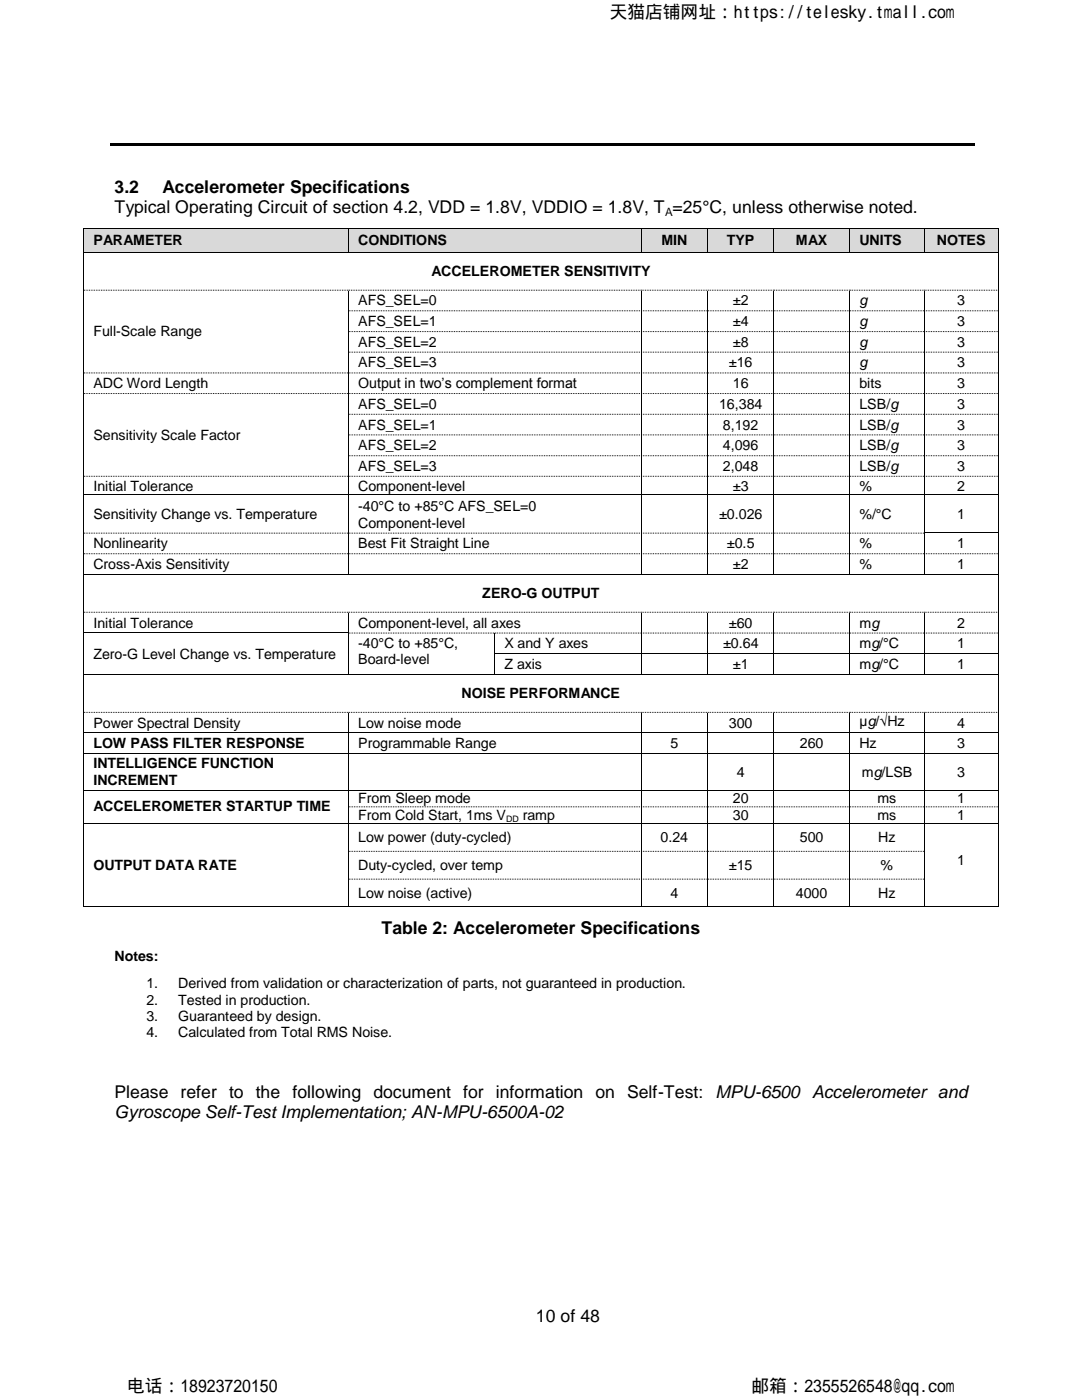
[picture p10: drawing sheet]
<svg xmlns="http://www.w3.org/2000/svg" width="216mm" height="279mm" viewBox="0 0 216 279" stroke-linecap="round" stroke-linejoin="round" font-family="sans-serif">
<defs><g id="words">
<g font-size="3.5">
<text x="121.7" y="3.5">天猫店铺网址：https://telesky.tmall.com</text>
<text x="22.9" y="38.5">3.2</text>
<text x="32.4" y="38.5">Accelerometer Specifications</text>
<text x="22.9" y="42.6">Typical Operating Circuit of section 4.2, VDD = 1.8V, VDDIO = 1.8V, T =25°C, unless otherwise noted.</text>
<text x="76.1" y="186.3">Table 2: Accelerometer Specifications</text>
<text x="22.9" y="219.2">Please refer to the following document for information on Self-Test: MPU-6500 Accelerometer and</text>
<text x="22.9" y="223.2">Gyroscope Self-Test Implementation; AN-MPU-6500A-02</text>
<text x="107" y="263.8">10 of 48</text>
<text x="25.4" y="277.8">电话：18923720150</text>
<text x="149.9" y="277.8">邮箱：2355526548@qq.com</text>
</g>
<g font-size="2.8">
<text x="18.6" y="48.8">PARAMETER</text>
<text x="71.5" y="48.8">CONDITIONS</text>
<text x="132" y="48.8">MIN</text>
<text x="145.1" y="48.8">TYP</text>
<text x="158.8" y="48.8">MAX</text>
<text x="171.5" y="48.8">UNITS</text>
<text x="186.9" y="48.8">NOTES</text>
<text x="86.1" y="55">ACCELEROMETER SENSITIVITY</text>
<text x="71.5" y="61">AFS_SEL=0</text>
<text x="71.5" y="65.1">AFS_SEL=1</text>
<text x="146.2" y="61">±2</text>
<text x="146.2" y="65.1">±4</text>
<text x="171.5" y="61">g</text>
<text x="171.5" y="65.1">g</text>
<text x="191" y="61">3</text>
<text x="191" y="65.1">3</text>
<text x="18.6" y="67.1">Full-Scale Range</text>
<text x="71.5" y="69.2">AFS_SEL=2</text>
<text x="146.2" y="69.2">±8</text>
<text x="171.5" y="69.2">g</text>
<text x="191" y="69.2">3</text>
<text x="18.6" y="77.5">ADC Word Length</text>
<text x="71.5" y="73.3">AFS_SEL=3</text>
<text x="71.5" y="77.5">Output in two’s complement format</text>
<text x="145.4" y="73.3">±16</text>
<text x="146.2" y="77.5">16</text>
<text x="171.5" y="73.3">g</text>
<text x="171.5" y="77.5">bits</text>
<text x="191" y="73.3">3</text>
<text x="191" y="77.5">3</text>
<text x="71.5" y="81.6">AFS_SEL=0</text>
<text x="143.5" y="81.6">16,384</text>
<text x="171.5" y="81.6">LSB/g</text>
<text x="191" y="81.6">3</text>
<text x="18.6" y="87.8">Sensitivity Scale Factor</text>
<text x="71.5" y="85.7">AFS_SEL=1</text>
<text x="71.5" y="89.8">AFS_SEL=2</text>
<text x="144.3" y="85.7">8,192</text>
<text x="144.3" y="89.8">4,096</text>
<text x="171.5" y="85.7">LSB/g</text>
<text x="171.5" y="89.8">LSB/g</text>
<text x="191" y="85.7">3</text>
<text x="191" y="89.8">3</text>
<text x="71.5" y="94">AFS_SEL=3</text>
<text x="144.3" y="94">2,048</text>
<text x="171.5" y="94">LSB/g</text>
<text x="191" y="94">3</text>
<text x="18.6" y="97.9">Initial Tolerance</text>
<text x="71.5" y="97.9">Component-level</text>
<text x="71.5" y="101.9">-40°C to +85°C AFS_SEL=0</text>
<text x="146.2" y="97.9">±3</text>
<text x="171.5" y="97.9">%</text>
<text x="191" y="97.9">2</text>
<text x="18.6" y="103.6">Sensitivity Change vs. Temperature</text>
<text x="71.5" y="105.5">Component-level</text>
<text x="143.5" y="103.6">±0.026</text>
<text x="171.5" y="103.6">%/°C</text>
<text x="191" y="103.6">1</text>
<text x="18.6" y="109.4">Nonlinearity</text>
<text x="18.6" y="113.6">Cross-Axis Sensitivity</text>
<text x="71.5" y="109.4">Best Fit Straight Line</text>
<text x="145.1" y="109.4">±0.5</text>
<text x="146.2" y="113.6">±2</text>
<text x="171.5" y="109.4">%</text>
<text x="171.5" y="113.6">%</text>
<text x="191" y="109.4">1</text>
<text x="191" y="113.6">1</text>
<text x="96.2" y="119.3">ZERO-G OUTPUT</text>
<text x="18.6" y="125.3">Initial Tolerance</text>
<text x="71.5" y="125.3">Component-level, all axes</text>
<text x="145.4" y="125.3">±60</text>
<text x="171.5" y="125.3">mg</text>
<text x="191" y="125.3">2</text>
<text x="18.6" y="131.5">Zero-G Level Change vs. Temperature</text>
<text x="71.5" y="129.3">-40°C to +85°C,</text>
<text x="100.6" y="129.4">X and Y axes</text>
<text x="144.3" y="129.4">±0.64</text>
<text x="171.5" y="129.4">mg/°C</text>
<text x="191" y="129.4">1</text>
<text x="71.5" y="132.6">Board-level</text>
<text x="100.6" y="133.5">Z axis</text>
<text x="146.2" y="133.5">±1</text>
<text x="171.5" y="133.5">mg/°C</text>
<text x="191" y="133.5">1</text>
<text x="92.1" y="139.3">NOISE PERFORMANCE</text>
<text x="18.6" y="145.2">Power Spectral Density</text>
<text x="18.6" y="149.3">LOW PASS FILTER RESPONSE</text>
<text x="71.5" y="145.2">Low noise mode</text>
<text x="71.5" y="149.3">Programmable Range</text>
<text x="133.8" y="149.3">5</text>
<text x="145.4" y="145.2">300</text>
<text x="159.6" y="149.3">260</text>
<text x="171.5" y="144.8">µg/√Hz</text>
<text x="171.5" y="149.3">Hz</text>
<text x="191" y="145.2">4</text>
<text x="191" y="149.3">3</text>
<text x="18.6" y="153.3">INTELLIGENCE FUNCTION</text>
<text x="147" y="155">4</text>
<text x="172" y="155">mg/LSB</text>
<text x="191" y="155">3</text>
<text x="18.6" y="156.6">INCREMENT</text>
<text x="18.6" y="161.9">ACCELEROMETER STARTUP TIME</text>
<text x="71.5" y="160.3">From Sleep mode</text>
<text x="146.2" y="160.3">20</text>
<text x="175.1" y="160.3">ms</text>
<text x="191" y="160.3">1</text>
<text x="71.5" y="163.7">From Cold Start, 1ms V</text>
<text x="104.3" y="163.7">ramp</text>
<text x="146.2" y="163.7">30</text>
<text x="175.1" y="163.7">ms</text>
<text x="191" y="163.7">1</text>
<text x="18.6" y="173.6">OUTPUT DATA RATE</text>
<text x="71.5" y="168.1">Low power (duty-cycled)</text>
<text x="71.5" y="173.6">Duty-cycled, over temp</text>
<text x="131.8" y="168.1">0.24</text>
<text x="145.4" y="173.6">±15</text>
<text x="159.6" y="168.1">500</text>
<text x="175.3" y="168.1">Hz</text>
<text x="175.7" y="173.6">%</text>
<text x="191" y="172.6">1</text>
<text x="71.5" y="179.2">Low noise (active)</text>
<text x="133.8" y="179.2">4</text>
<text x="158.8" y="179.2">4000</text>
<text x="175.3" y="179.2">Hz</text>
<text x="22.9" y="191.8">Notes:</text>
<text x="29.2" y="197.2">1.</text>
<text x="35.6" y="197.2">Derived from validation or characterization of parts, not guaranteed in production.</text>
<text x="29.2" y="200.5">2.</text>
<text x="29.2" y="203.7">3.</text>
<text x="35.6" y="200.5">Tested in production.</text>
<text x="35.6" y="203.7">Guaranteed by design.</text>
<text x="29.2" y="207">4.</text>
<text x="35.6" y="207">Calculated from Total RMS Noise.</text>
</g>
<text font-size="2.3" x="132.7" y="43.1">A</text>
<text font-size="1.8" x="101" y="164.1">DD</text>
</g></defs>
<g fill="#000">
<path d="M21.9 28.6h46.8v.5h-46.8z" fill-rule="evenodd"/>
<path d="M68.7 28.6h.5v.5h-.5z" fill-rule="evenodd"/>
<path d="M69.2 28.6h70.8v.5h-70.8z" fill-rule="evenodd"/>
<path d="M140 28.6h.5v.5h-.5z" fill-rule="evenodd"/>
<path d="M140.5 28.6h53.5v.5h-53.5z" fill-rule="evenodd"/>
<path d="M194 28.6h.5v.5h-.5z" fill-rule="evenodd"/>
<path d="M194 28.6h.5v.5h-.5z" fill-rule="evenodd"/>
</g>
<g fill="#d9d9d9">
<path d="M16.8 45.6h1.8v4.7h-1.8z" fill-rule="evenodd"/>
<path d="M67.7 45.6h1.8v4.7h-1.8z" fill-rule="evenodd"/>
<path d="M18.6 45.6h49.1v4.7h-49.1z" fill-rule="evenodd"/>
<path d="M69.6 45.6h1.9v4.7h-1.9z" fill-rule="evenodd"/>
<path d="M126 45.6h1.9v4.7h-1.9z" fill-rule="evenodd"/>
<path d="M71.5 45.6h54.5v4.7h-54.5z" fill-rule="evenodd"/>
<path d="M128 45.6h1.8v4.7h-1.8z" fill-rule="evenodd"/>
<path d="M139.3 45.6h1.9v4.7h-1.9z" fill-rule="evenodd"/>
<path d="M129.8 45.6h9.5v4.7h-9.5z" fill-rule="evenodd"/>
<path d="M141.3 45.6h1.9v4.7h-1.9z" fill-rule="evenodd"/>
<path d="M152.5 45.6h1.8v4.7h-1.8z" fill-rule="evenodd"/>
<path d="M143.2 45.6h9.3v4.7h-9.3z" fill-rule="evenodd"/>
<path d="M154.4 45.6h1.9v4.7h-1.9z" fill-rule="evenodd"/>
<path d="M167.7 45.6h1.8v4.7h-1.8z" fill-rule="evenodd"/>
<path d="M156.3 45.6h11.4v4.7h-11.4z" fill-rule="evenodd"/>
<path d="M169.6 45.6h1.9v4.7h-1.9z" fill-rule="evenodd"/>
<path d="M182.5 45.6h1.9v4.7h-1.9z" fill-rule="evenodd"/>
<path d="M171.5 45.6h11v4.7h-11z" fill-rule="evenodd"/>
<path d="M184.4 45.6h1.9v4.7h-1.9z" fill-rule="evenodd"/>
<path d="M197.3 45.6h1.8v4.7h-1.8z" fill-rule="evenodd"/>
<path d="M186.3 45.6h11v4.7h-11z" fill-rule="evenodd"/>
</g>
<g fill="#000">
<path d="M16.7 45.5l.1 .1z" fill-rule="evenodd"/>
<path d="M16.7 45.5l.1 .1z" fill-rule="evenodd"/>
<path d="M16.7 50.3h.1z" fill-rule="evenodd"/>
<path d="M16.7 57.8l.1 .2z" fill-rule="evenodd"/>
<path d="M69.5 45.5l.1 .1z" fill-rule="evenodd"/>
<path d="M69.5 50.3h.1z" fill-rule="evenodd"/>
<path d="M127.9 45.5l.1 .1z" fill-rule="evenodd"/>
<path d="M127.9 50.3h.1z" fill-rule="evenodd"/>
<path d="M141.2 45.5l.1 .1z" fill-rule="evenodd"/>
<path d="M141.2 50.3h.1z" fill-rule="evenodd"/>
<path d="M154.3 45.5l.1 .1z" fill-rule="evenodd"/>
<path d="M154.3 50.3h.1z" fill-rule="evenodd"/>
<path d="M169.5 45.5l.1 .1z" fill-rule="evenodd"/>
<path d="M169.5 50.3h.1z" fill-rule="evenodd"/>
<path d="M184.4 45.5v.1z" fill-rule="evenodd"/>
<path d="M199.1 45.5l.1 .1z" fill-rule="evenodd"/>
<path d="M199.1 45.5l.1 .1z" fill-rule="evenodd"/>
<path d="M199.1 50.3h.1z" fill-rule="evenodd"/>
<path d="M199.1 57.8l.1 .2z" fill-rule="evenodd"/>
<path d="M16.7 61.9l.1 .2z" fill-rule="evenodd"/>
<path d="M16.7 66.1l.1 .2z" fill-rule="evenodd"/>
<path d="M16.7 70.2l.1 .2z" fill-rule="evenodd"/>
<path d="M16.7 74.3l.1 .2z" fill-rule="evenodd"/>
<path d="M16.7 78.5l.1 .1z" fill-rule="evenodd"/>
<path d="M69.5 61.9l.1 .2z" fill-rule="evenodd"/>
<path d="M69.5 66.1l.1 .2z" fill-rule="evenodd"/>
<path d="M69.5 70.2l.1 .2z" fill-rule="evenodd"/>
<path d="M69.5 74.3l.1 .2z" fill-rule="evenodd"/>
<path d="M69.5 78.5l.1 .1z" fill-rule="evenodd"/>
<path d="M127.9 61.9l.1 .2z" fill-rule="evenodd"/>
<path d="M127.9 66.1l.1 .2z" fill-rule="evenodd"/>
<path d="M127.9 70.2l.1 .2z" fill-rule="evenodd"/>
<path d="M127.9 74.3l.1 .2z" fill-rule="evenodd"/>
<path d="M127.9 78.5l.1 .1z" fill-rule="evenodd"/>
<path d="M141.2 61.9l.1 .2z" fill-rule="evenodd"/>
<path d="M141.2 66.1l.1 .2z" fill-rule="evenodd"/>
<path d="M141.2 70.2l.1 .2z" fill-rule="evenodd"/>
<path d="M141.2 74.3l.1 .2z" fill-rule="evenodd"/>
<path d="M141.2 78.5l.1 .1z" fill-rule="evenodd"/>
<path d="M154.3 61.9l.1 .2z" fill-rule="evenodd"/>
<path d="M154.3 66.1l.1 .2z" fill-rule="evenodd"/>
<path d="M154.3 70.2l.1 .2z" fill-rule="evenodd"/>
<path d="M154.3 74.3l.1 .2z" fill-rule="evenodd"/>
<path d="M154.3 78.5l.1 .1z" fill-rule="evenodd"/>
<path d="M169.5 61.9l.1 .2z" fill-rule="evenodd"/>
<path d="M169.5 66.1l.1 .2z" fill-rule="evenodd"/>
<path d="M169.5 70.2l.1 .2z" fill-rule="evenodd"/>
<path d="M169.5 74.3l.1 .2z" fill-rule="evenodd"/>
<path d="M169.5 78.5l.1 .1z" fill-rule="evenodd"/>
<path d="M184.4 61.9v.2z" fill-rule="evenodd"/>
<path d="M184.4 66.1v.2z" fill-rule="evenodd"/>
<path d="M184.4 70.2v.2z" fill-rule="evenodd"/>
<path d="M184.4 74.3v.2z" fill-rule="evenodd"/>
<path d="M184.4 78.5v.1z" fill-rule="evenodd"/>
<path d="M199.1 61.9l.1 .2z" fill-rule="evenodd"/>
<path d="M199.1 66.1l.1 .2z" fill-rule="evenodd"/>
<path d="M199.1 70.2l.1 .2z" fill-rule="evenodd"/>
<path d="M199.1 74.3l.1 .2z" fill-rule="evenodd"/>
<path d="M199.1 78.5l.1 .1z" fill-rule="evenodd"/>
<path d="M16.7 82.6l.1 .2z" fill-rule="evenodd"/>
<path d="M16.7 86.7l.1 .2z" fill-rule="evenodd"/>
<path d="M16.7 90.9l.1 .1z" fill-rule="evenodd"/>
<path d="M16.7 95l.1 .1z" fill-rule="evenodd"/>
<path d="M16.7 98.7l.1 .1z" fill-rule="evenodd"/>
<path d="M69.5 82.6l.1 .2z" fill-rule="evenodd"/>
<path d="M69.5 86.7l.1 .2z" fill-rule="evenodd"/>
<path d="M69.5 90.9l.1 .1z" fill-rule="evenodd"/>
<path d="M69.5 95l.1 .1z" fill-rule="evenodd"/>
<path d="M69.5 98.7l.1 .1z" fill-rule="evenodd"/>
<path d="M127.9 82.6l.1 .2z" fill-rule="evenodd"/>
<path d="M127.9 86.7l.1 .2z" fill-rule="evenodd"/>
<path d="M127.9 90.9l.1 .1z" fill-rule="evenodd"/>
<path d="M127.9 95l.1 .1z" fill-rule="evenodd"/>
<path d="M127.9 98.7l.1 .1z" fill-rule="evenodd"/>
<path d="M141.2 82.6l.1 .2z" fill-rule="evenodd"/>
<path d="M141.2 86.7l.1 .2z" fill-rule="evenodd"/>
<path d="M141.2 90.9l.1 .1z" fill-rule="evenodd"/>
<path d="M141.2 95l.1 .1z" fill-rule="evenodd"/>
<path d="M141.2 98.7l.1 .1z" fill-rule="evenodd"/>
<path d="M154.3 82.6l.1 .2z" fill-rule="evenodd"/>
<path d="M154.3 86.7l.1 .2z" fill-rule="evenodd"/>
<path d="M154.3 90.9l.1 .1z" fill-rule="evenodd"/>
<path d="M154.3 95l.1 .1z" fill-rule="evenodd"/>
<path d="M154.3 98.7l.1 .1z" fill-rule="evenodd"/>
<path d="M169.5 82.6l.1 .2z" fill-rule="evenodd"/>
<path d="M169.5 86.7l.1 .2z" fill-rule="evenodd"/>
<path d="M169.5 90.9l.1 .1z" fill-rule="evenodd"/>
<path d="M169.5 95l.1 .1z" fill-rule="evenodd"/>
<path d="M169.5 98.7l.1 .1z" fill-rule="evenodd"/>
<path d="M184.4 82.6v.2z" fill-rule="evenodd"/>
<path d="M184.4 86.7v.2z" fill-rule="evenodd"/>
<path d="M184.4 90.9v.1z" fill-rule="evenodd"/>
<path d="M184.4 95v.1z" fill-rule="evenodd"/>
<path d="M184.4 98.7v.1z" fill-rule="evenodd"/>
<path d="M199.1 82.6l.1 .2z" fill-rule="evenodd"/>
<path d="M199.1 86.7l.1 .2z" fill-rule="evenodd"/>
<path d="M199.1 90.9l.1 .1z" fill-rule="evenodd"/>
<path d="M199.1 95l.1 .1z" fill-rule="evenodd"/>
<path d="M199.1 98.7l.1 .1z" fill-rule="evenodd"/>
<path d="M16.7 106.3l.1 .2z" fill-rule="evenodd"/>
<path d="M16.7 110.4l.1 .2z" fill-rule="evenodd"/>
<path d="M16.7 114.6l.1 .1z" fill-rule="evenodd"/>
<path d="M69.5 106.3l.1 .2z" fill-rule="evenodd"/>
<path d="M69.5 110.4l.1 .2z" fill-rule="evenodd"/>
<path d="M69.5 114.6l.1 .1z" fill-rule="evenodd"/>
<path d="M127.9 106.3l.1 .2z" fill-rule="evenodd"/>
<path d="M127.9 110.4l.1 .2z" fill-rule="evenodd"/>
<path d="M127.9 114.6l.1 .1z" fill-rule="evenodd"/>
<path d="M141.2 106.3l.1 .2z" fill-rule="evenodd"/>
<path d="M141.2 110.4l.1 .2z" fill-rule="evenodd"/>
<path d="M141.2 114.6l.1 .1z" fill-rule="evenodd"/>
<path d="M154.3 106.3l.1 .2z" fill-rule="evenodd"/>
<path d="M154.3 110.4l.1 .2z" fill-rule="evenodd"/>
<path d="M154.3 114.6l.1 .1z" fill-rule="evenodd"/>
<path d="M169.5 106.3l.1 .2z" fill-rule="evenodd"/>
<path d="M169.5 110.4l.1 .2z" fill-rule="evenodd"/>
<path d="M169.5 114.6l.1 .1z" fill-rule="evenodd"/>
<path d="M184.4 106.3v.2z" fill-rule="evenodd"/>
<path d="M184.4 110.4v.2z" fill-rule="evenodd"/>
<path d="M184.4 114.6v.1z" fill-rule="evenodd"/>
<path d="M199.1 106.3l.1 .2z" fill-rule="evenodd"/>
<path d="M199.1 110.4l.1 .2z" fill-rule="evenodd"/>
<path d="M199.1 114.6l.1 .1z" fill-rule="evenodd"/>
<path d="M16.7 122.1l.1 .2z" fill-rule="evenodd"/>
<path d="M16.7 126.3l.1 .1z" fill-rule="evenodd"/>
<path d="M16.7 130.4l.1 .1z" fill-rule="evenodd"/>
<path d="M16.7 134.5l.1 .1z" fill-rule="evenodd"/>
<path d="M69.5 126.3l.1 .1z" fill-rule="evenodd"/>
<path d="M69.5 130.4l.1 .1z" fill-rule="evenodd"/>
<path d="M69.5 134.5l.1 .1z" fill-rule="evenodd"/>
<path d="M98.7 130.4l.1 .1z" fill-rule="evenodd"/>
<path d="M98.7 134.5l.1 .1z" fill-rule="evenodd"/>
<path d="M127.9 126.3l.1 .1z" fill-rule="evenodd"/>
<path d="M127.9 130.4l.1 .1z" fill-rule="evenodd"/>
<path d="M127.9 134.5l.1 .1z" fill-rule="evenodd"/>
<path d="M141.2 126.3l.1 .1z" fill-rule="evenodd"/>
<path d="M141.2 130.4l.1 .1z" fill-rule="evenodd"/>
<path d="M141.2 134.5l.1 .1z" fill-rule="evenodd"/>
<path d="M154.3 126.3l.1 .1z" fill-rule="evenodd"/>
<path d="M154.3 130.4l.1 .1z" fill-rule="evenodd"/>
<path d="M154.3 134.5l.1 .1z" fill-rule="evenodd"/>
<path d="M169.5 126.3l.1 .1z" fill-rule="evenodd"/>
<path d="M169.5 130.4l.1 .1z" fill-rule="evenodd"/>
<path d="M169.5 134.5l.1 .1z" fill-rule="evenodd"/>
<path d="M184.4 126.3v.1z" fill-rule="evenodd"/>
<path d="M184.4 130.4v.1z" fill-rule="evenodd"/>
<path d="M184.4 134.5v.1z" fill-rule="evenodd"/>
<path d="M199.1 122.1l.1 .2z" fill-rule="evenodd"/>
<path d="M199.1 126.3l.1 .1z" fill-rule="evenodd"/>
<path d="M199.1 130.4l.1 .1z" fill-rule="evenodd"/>
<path d="M199.1 134.5l.1 .1z" fill-rule="evenodd"/>
<path d="M16.7 142.1l.1 .2z" fill-rule="evenodd"/>
<path d="M16.7 146.2l.1 .2z" fill-rule="evenodd"/>
<path d="M16.7 150.3l.1 .1z" fill-rule="evenodd"/>
<path d="M16.7 157.6l.1 .1z" fill-rule="evenodd"/>
<path d="M69.5 146.2h.2v.2h-.2z" fill-rule="evenodd"/>
<path d="M69.5 150.3l.1 .1z" fill-rule="evenodd"/>
<path d="M69.5 157.6l.1 .1z" fill-rule="evenodd"/>
<path d="M127.9 146.2h.1v.2h-.1z" fill-rule="evenodd"/>
<path d="M127.9 150.3l.1 .1z" fill-rule="evenodd"/>
<path d="M127.9 157.6l.1 .1z" fill-rule="evenodd"/>
<path d="M141.2 146.2h.2v.2h-.2z" fill-rule="evenodd"/>
<path d="M141.2 150.3l.1 .1z" fill-rule="evenodd"/>
<path d="M141.2 157.6l.1 .1z" fill-rule="evenodd"/>
<path d="M154.3 146.2h.2v.2h-.2z" fill-rule="evenodd"/>
<path d="M154.3 150.3l.1 .1z" fill-rule="evenodd"/>
<path d="M154.3 157.6l.1 .1z" fill-rule="evenodd"/>
<path d="M169.5 146.2h.2v.2h-.2z" fill-rule="evenodd"/>
<path d="M169.5 150.3l.1 .1z" fill-rule="evenodd"/>
<path d="M169.5 157.6l.1 .1z" fill-rule="evenodd"/>
<path d="M184.4 146.2h.1v.2h-.1z" fill-rule="evenodd"/>
<path d="M184.4 150.3v.1z" fill-rule="evenodd"/>
<path d="M184.4 157.6v.1z" fill-rule="evenodd"/>
<path d="M199.1 142.1l.1 .2z" fill-rule="evenodd"/>
<path d="M199.1 146.2l.1 .2z" fill-rule="evenodd"/>
<path d="M199.1 150.3l.1 .1z" fill-rule="evenodd"/>
<path d="M199.1 157.6l.1 .1z" fill-rule="evenodd"/>
<path d="M16.7 160.9l.1 .2z" fill-rule="evenodd"/>
<path d="M16.7 164.4h.1z" fill-rule="evenodd"/>
<path d="M16.7 169.8l.1 .2z" fill-rule="evenodd"/>
<path d="M16.7 175.4l.1 .1z" fill-rule="evenodd"/>
<path d="M69.5 160.9l.1 .2z" fill-rule="evenodd"/>
<path d="M69.5 164.4h.1z" fill-rule="evenodd"/>
<path d="M69.5 169.8l.1 .2z" fill-rule="evenodd"/>
<path d="M69.5 175.4l.1 .1z" fill-rule="evenodd"/>
<path d="M127.9 160.9l.1 .2z" fill-rule="evenodd"/>
<path d="M127.9 164.4h.1z" fill-rule="evenodd"/>
<path d="M127.9 169.8l.1 .2z" fill-rule="evenodd"/>
<path d="M127.9 175.4l.1 .1z" fill-rule="evenodd"/>
<path d="M141.2 160.9l.1 .2z" fill-rule="evenodd"/>
<path d="M141.2 164.4h.1z" fill-rule="evenodd"/>
<path d="M141.2 169.8l.1 .2z" fill-rule="evenodd"/>
<path d="M141.2 175.4l.1 .1z" fill-rule="evenodd"/>
<path d="M154.3 160.9l.1 .2z" fill-rule="evenodd"/>
<path d="M154.3 164.4h.1z" fill-rule="evenodd"/>
<path d="M154.3 169.8l.1 .2z" fill-rule="evenodd"/>
<path d="M154.3 175.4l.1 .1z" fill-rule="evenodd"/>
<path d="M169.5 160.9l.1 .2z" fill-rule="evenodd"/>
<path d="M169.5 164.4h.1z" fill-rule="evenodd"/>
<path d="M169.5 169.8l.1 .2z" fill-rule="evenodd"/>
<path d="M169.5 175.4l.1 .1z" fill-rule="evenodd"/>
<path d="M184.4 160.9v.2z" fill-rule="evenodd"/>
<path d="M184.4 169.8v.2z" fill-rule="evenodd"/>
<path d="M184.4 175.4v.1z" fill-rule="evenodd"/>
<path d="M199.1 160.9l.1 .2z" fill-rule="evenodd"/>
<path d="M199.1 164.4h.1z" fill-rule="evenodd"/>
<path d="M199.1 169.8l.1 .2z" fill-rule="evenodd"/>
<path d="M199.1 175.4l.1 .1z" fill-rule="evenodd"/>
<path d="M16.7 180.9l.1 .1z" fill-rule="evenodd"/>
<path d="M16.7 180.9l.1 .1z" fill-rule="evenodd"/>
<path d="M69.5 180.9l.1 .1z" fill-rule="evenodd"/>
<path d="M127.9 180.9l.1 .1z" fill-rule="evenodd"/>
<path d="M141.2 180.9l.1 .1z" fill-rule="evenodd"/>
<path d="M154.3 180.9l.1 .1z" fill-rule="evenodd"/>
<path d="M169.5 180.9l.1 .1z" fill-rule="evenodd"/>
<path d="M184.4 180.9v.1z" fill-rule="evenodd"/>
<path d="M199.1 180.9l.1 .1z" fill-rule="evenodd"/>
<path d="M199.1 180.9l.1 .1z" fill-rule="evenodd"/>
</g>
<g fill="none" stroke="#000" stroke-width=".2">
<path d="M16.7 45.6v4.7M16.7 50.3v7.5M16.7 58v3.9M16.8 45.6h52.7M16.8 50.3h52.7M69.6 45.6v4.7M69.6 58v3.9M69.6 45.6h58.3M69.6 50.3h58.3M127.9 45.6v4.7M127.9 58v3.9M128 45.6h13.2"/>
<path d="M128 50.3h13.2M141.2 45.6v4.7M141.2 58v3.9M141.3 45.6h13M141.3 50.3h13M154.4 45.6v4.7M154.4 58v3.9M154.4 45.6h15.1M154.4 50.3h15.1M169.6 45.6v4.7M169.6 58v3.9M169.6 45.6h14.8"/>
<path d="M169.6 50.3h14.8M184.4 45.6v4.7M184.4 58v3.9M184.4 45.6h14.7M184.4 50.3h14.7M199.2 45.6v4.7M199.2 50.3v7.5M199.2 58v3.9M16.7 62.1v4M16.7 66.3v3.9M16.7 70.4v3.9M16.7 74.5v4"/>
<path d="M16.7 78.6v4M69.6 62.1v4M69.6 66.3v3.9M69.6 70.4v3.9M69.6 74.5v4M69.6 78.6v4M127.9 62.1v4M127.9 66.3v3.9M127.9 70.4v3.9M127.9 74.5v4M127.9 78.6v4M141.2 62.1v4"/>
<path d="M141.2 66.3v3.9M141.2 70.4v3.9M141.2 74.5v4M141.2 78.6v4M154.4 62.1v4M154.4 66.3v3.9M154.4 70.4v3.9M154.4 74.5v4M154.4 78.6v4M169.6 62.1v4M169.6 66.3v3.9M169.6 70.4v3.9"/>
<path d="M169.6 74.5v4M169.6 78.6v4M184.4 62.1v4M184.4 66.3v3.9M184.4 70.4v3.9M184.4 74.5v4M184.4 78.6v4M199.2 62.1v4M199.2 66.3v3.9M199.2 70.4v3.9M199.2 74.5v4M199.2 78.6v4"/>
<path d="M16.7 82.8v3.9M16.7 86.9v4M16.7 91v4M16.7 95.1v3.6M16.7 98.8v7.5M16.8 98.8h52.7M69.6 82.8v3.9M69.6 86.9v4M69.6 91v4M69.6 95.1v3.6M69.6 98.8v7.5M69.6 98.8h58.3"/>
<path d="M127.9 82.8v3.9M127.9 86.9v4M127.9 91v4M127.9 95.1v3.6M127.9 98.8v7.5M128 98.8h13.2M141.2 82.8v3.9M141.2 86.9v4M141.2 91v4M141.2 95.1v3.6M141.2 98.8v7.5M141.3 98.8h13"/>
<path d="M154.4 82.8v3.9M154.4 86.9v4M154.4 91v4M154.4 95.1v3.6M154.4 98.8v7.5M154.4 98.8h15.1M169.6 82.8v3.9M169.6 86.9v4M169.6 91v4M169.6 95.1v3.6M169.6 98.8v7.5M169.6 98.8h14.8"/>
<path d="M184.4 82.8v3.9M184.4 86.9v4M184.4 91v4M184.4 95.1v3.6M184.4 98.8v7.5M184.4 98.8h14.7M199.2 82.8v3.9M199.2 86.9v4M199.2 91v4M199.2 95.1v3.6M199.2 98.8v7.5M16.7 106.5v3.9"/>
<path d="M16.7 110.6v4M16.7 114.7v7.4M16.8 114.6h52.7M69.6 106.5v3.9M69.6 110.6v4M69.6 114.6h58.3M127.9 106.5v3.9M127.9 110.6v4M128 114.6h13.2M141.2 106.5v3.9M141.2 110.6v4M141.3 114.6h13"/>
<path d="M154.4 106.5v3.9M154.4 110.6v4M154.4 114.6h15.1M169.6 106.5v3.9M169.6 110.6v4M169.6 114.6h14.8M184.4 106.5v3.9M184.4 110.6v4M184.4 106.4h14.7M184.4 114.6h14.7M199.2 106.5v3.9M199.2 110.6v4"/>
<path d="M199.2 114.7v7.4M16.7 122.3v4M16.7 126.4v4M16.7 130.5v4M16.7 134.6v7.5M16.8 126.3h52.7M16.8 134.6h52.7M69.6 122.3v4M69.6 126.4v4M69.6 130.5v4M69.6 134.6h29.1M98.7 126.4v4"/>
<path d="M98.7 130.5v4M98.8 130.4h29.1M98.8 134.6h29.1M127.9 122.3v4M127.9 126.4v4M127.9 130.5v4M128 130.4h13.2M128 134.6h13.2M141.2 122.3v4M141.2 126.4v4M141.2 130.5v4M141.3 130.4h13"/>
<path d="M141.3 134.6h13M154.4 122.3v4M154.4 126.4v4M154.4 130.5v4M154.4 130.4h15.1M154.4 134.6h15.1M169.6 122.3v4M169.6 126.4v4M169.6 130.5v4M169.6 130.4h14.8M169.6 134.6h14.8M184.4 122.3v4"/>
<path d="M184.4 126.4v4M184.4 130.5v4M184.4 130.4h14.7M184.4 134.6h14.7M199.2 122.3v4M199.2 126.4v4M199.2 130.5v4M199.2 134.6v7.5M16.7 142.3v3.9M16.7 146.4v3.9M16.7 150.4v7.2M16.7 157.7v3.2"/>
<path d="M16.8 146.3h52.7M16.8 150.4h52.7M16.8 157.7h52.7M69.6 142.3v3.9M69.6 146.4v3.9M69.6 157.7v3.2M69.6 157.7h58.3M69.7 146.3h58.2M127.9 150.4h-58.3v7.2M127.9 142.3v3.9M127.9 146.4v3.9M127.9 150.4v7.2"/>
<path d="M127.9 157.7v3.2M128 150.4h13.2M128 157.7h13.2M128 146.3h13.2M141.2 142.3v3.9M141.2 146.4v3.9M141.2 157.7v3.2M141.3 157.7h13M141.4 146.3h12.9M154.3 150.4h-13.1v7.2M154.4 142.3v3.9M154.4 146.4v3.9"/>
<path d="M154.4 157.6v-7.2h15.1l.1 7.2M154.4 157.7v3.2M154.4 157.7h15.1M154.5 146.3h15M169.6 142.3v3.9M169.6 146.4v3.9M169.6 157.7v3.2M169.6 150.4h14.8v7.2M169.6 157.7h14.8M169.7 146.3h14.7M184.4 142.3v3.9M184.4 146.4v3.9"/>
<path d="M184.4 157.7v3.2M184.4 150.4h14.7M184.4 157.7h14.7M184.5 146.3h14.6M199.2 142.3v3.9M199.2 146.4v3.9M199.2 150.4v7.2M199.2 157.7v3.2M16.7 161.1v3.3M16.7 164.4v5.4M16.7 170v5.4M16.7 175.5v5.4"/>
<path d="M16.8 164.4h52.7M69.6 161.1v3.3M69.6 164.4v5.4M69.6 170v5.4M69.6 175.5v5.4M69.6 164.4h58.3M127.9 161.1v3.3M127.9 164.4v5.4M127.9 170v5.4M127.9 175.5v5.4M128 164.4h13.2M141.2 161.1v3.3"/>
<path d="M141.2 164.4v5.4M141.2 170v5.4M141.2 175.5v5.4M141.3 164.4h13M154.4 161.1v3.3M154.4 164.4v5.4M154.4 170v5.4M154.4 175.5v5.4M154.4 164.4h15.1M169.6 161.1v3.3M169.6 164.4v5.4M169.6 170v5.4"/>
<path d="M169.6 175.5v5.4M169.6 164.4h14.8M184.4 161.1v3.3M184.4 164.4v5.4M184.4 170v5.4M184.4 175.5v5.4M184.4 164.4h14.7M199.2 161.1v3.3M199.2 164.4v5.4M199.2 170v5.4M199.2 175.5v5.4M16.8 181h52.7"/>
<path d="M69.6 181h58.3M128 181h13.2M141.3 181h13M154.4 181h15.1M169.6 181h14.8M184.4 181h14.7"/>
</g>
<g fill="none" stroke="#000" stroke-width=".2" stroke-dasharray=".2 .2" stroke-linecap="butt">
<path d="M16.8 57.9h52.7M69.5 57.9h.2M69.7 57.9h58.2M127.9 57.9h.1M128 57.9h13.2M141.2 57.9h.2M141.4 57.9h12.9M154.3 57.9h.2M154.5 57.9h15M169.5 57.9h.2M169.7 57.9h14.7M184.4 57.9h.1"/>
<path d="M184.5 57.9h14.6M16.8 74.4h52.7M16.8 78.5h52.7M69.6 62h58.3M69.6 66.2h58.3M69.6 70.3h58.3M69.6 74.4h58.3M69.6 78.5h58.3M128 62h13.2M128 66.2h13.2M128 70.3h13.2M128 74.4h13.2"/>
<path d="M128 78.5h13.2M141.3 62h13M141.3 66.2h13M141.3 70.3h13M141.3 74.4h13M141.3 78.5h13M154.4 62h15.1M154.4 66.2h15.1M154.4 70.3h15.1M154.4 74.4h15.1M154.4 78.5h15.1M169.6 62h14.8"/>
<path d="M169.6 66.2h14.8M169.6 70.3h14.8M169.6 74.4h14.8M169.6 78.5h14.8M184.4 62h14.7M184.4 66.2h14.7M184.4 70.3h14.7M184.4 74.4h14.7M184.4 78.5h14.7M16.8 95.1h52.7M69.6 82.7h58.3M69.6 86.8h58.3"/>
<path d="M69.6 90.9h58.3M69.6 95.1h58.3M128 82.7h13.2M128 86.8h13.2M128 90.9h13.2M128 95.1h13.2M141.3 82.7h13M141.3 86.8h13M141.3 90.9h13M141.3 95.1h13M154.4 82.7h15.1M154.4 86.8h15.1"/>
<path d="M154.4 90.9h15.1M154.4 95.1h15.1M169.6 82.7h14.8M169.6 86.8h14.8M169.6 90.9h14.8M169.6 95.1h14.8M184.4 82.7h14.7M184.4 86.8h14.7M184.4 90.9h14.7M184.4 95.1h14.7M16.8 106.4h52.7M16.8 110.5h52.7"/>
<path d="M69.6 106.4h58.3M69.6 110.5h58.3M128 106.4h13.2M128 110.5h13.2M141.3 106.4h13M141.3 110.5h13M154.4 106.4h15.1M154.4 110.5h15.1M169.6 106.4h14.8M169.6 110.5h14.8M184.4 110.5h14.7M16.8 122.2h52.7"/>
<path d="M69.5 122.2h.2M69.6 126.3h29.1M69.7 122.2h58.2M98.7 126.3h.2M98.9 126.3h29M127.9 122.2h.1M128 126.3h13.2M128 122.2h13.2M141.2 122.2h.2M141.3 126.3h13M141.4 122.2h12.9M154.3 122.2h.2"/>
<path d="M154.4 126.3h15.1M154.5 122.2h15M169.5 122.2h.2M169.6 126.3h14.8M169.7 122.2h14.7M184.4 122.2h.1M184.4 126.3h14.7M184.5 122.2h14.6M16.8 142.2h52.7M69.5 142.2h.2M69.7 142.2h58.2M127.9 142.2h.1"/>
<path d="M128 142.2h13.2M141.2 142.2h.2M141.4 142.2h12.9M154.3 142.2h.2M154.5 142.2h15M169.5 142.2h.2M169.7 142.2h14.7M184.4 142.2h.1M184.5 142.2h14.6M69.6 161h58.3M69.6 169.9h58.3M69.6 175.5h58.3"/>
<path d="M128 161h13.2M128 169.9h13.2M128 175.5h13.2M141.3 161h13M141.3 169.9h13M141.3 175.5h13M154.4 161h15.1M154.4 169.9h15.1M154.4 175.5h15.1M169.6 161h14.8M169.6 169.9h14.8M169.6 175.5h14.8"/>
<path d="M184.4 161h14.7"/>
</g>
<use href="#words"/>
</svg>
